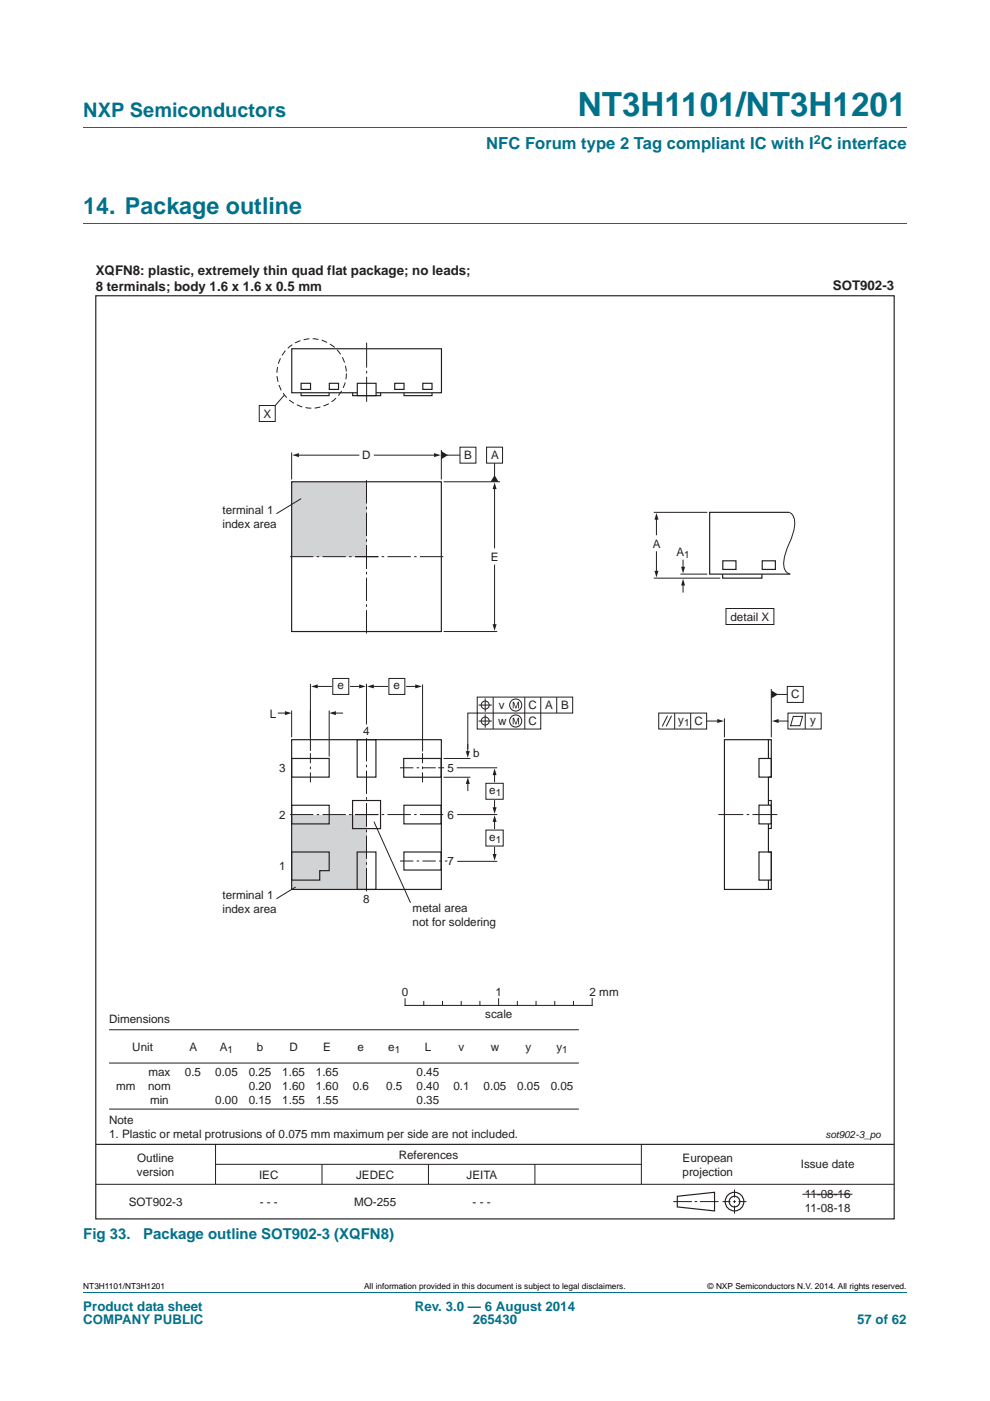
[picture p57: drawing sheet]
<svg xmlns="http://www.w3.org/2000/svg" width="210mm" height="297mm" viewBox="0 0 210 297" stroke-linecap="round" stroke-linejoin="round" font-family="sans-serif">
<defs><g id="words">
<text font-size="7" fill="#00718a" x="122.5" y="24.6">NT3H1101/NT3H1201</text>
<text font-size="4.9" fill="#00718a" x="17.7" y="45.4">14. Package outline</text>
<text font-size="4.2" fill="#00718a" x="17.7" y="24.9">NXP Semiconductors</text>
<text font-size="3.5" fill="#00718a" x="103.1" y="31.6">NFC Forum type 2 Tag compliant IC with I C interface</text>
<g font-size="3.2" fill="#00718a">
<text x="17.7" y="262.8">Fig 33.</text>
<text x="30.4" y="262.8">Package outline SOT902-3 (XQFN8)</text>
</g>
<g font-size="2.8" fill="#231f20">
<text x="20.3" y="58.3">XQFN8: plastic, extremely thin quad flat package; no leads;</text>
<text x="20.3" y="61.7">8 terminals; body 1.6 x 1.6 x 0.5 mm</text>
<text x="176.6" y="61.5">SOT902-3</text>
</g>
<g font-size="2.8" fill="#00718a">
<text x="17.7" y="277.9">Product data sheet</text>
<text x="17.7" y="280.8">COMPANY PUBLIC</text>
<text x="88" y="277.9">Rev. 3.0 — 6 August 2014</text>
<text x="100.3" y="280.8">265430</text>
<text x="181.8" y="280.8">57 of 62</text>
</g>
<text font-size="2.6" fill="#00718a" x="172.6" y="30.5">2</text>
<g font-size="2.5" fill="#231f20">
<text x="55.9" y="88.5">X</text>
<text x="76.8" y="97.3">D</text>
<text x="98.4" y="97.3">B</text>
<text x="104.1" y="97.3">A</text>
<text x="47.2" y="109.1">terminal 1</text>
<text x="47.2" y="112">index area</text>
<text x="104.1" y="118.9">E</text>
<text x="138.5" y="116.1">A</text>
<text x="143.5" y="117.8">A</text>
<text x="154.9" y="131.6">detail X</text>
<text x="71.6" y="146.2">e</text>
<text x="83.5" y="146.2">e</text>
<text x="167.8" y="148.1">C</text>
<text x="57.3" y="152.2">L</text>
<text x="77" y="155.8">4</text>
<text x="105.7" y="153.7">w</text>
<text x="105.8" y="150.3">v</text>
<text x="112.1" y="150.3">C</text>
<text x="112.1" y="153.7">C</text>
<text x="115.6" y="150.3">A</text>
<text x="119" y="150.3">B</text>
<text x="143.9" y="153.4">y</text>
<text x="147.3" y="153.7">C</text>
<text x="171.9" y="153.4">y</text>
<text x="100.3" y="160.5">b</text>
<text x="59.2" y="163.7">3</text>
<text x="94.9" y="163.7">5</text>
<text x="59.2" y="173.6">2</text>
<text x="94.9" y="173.6">6</text>
<text x="103.8" y="168.3">e</text>
<text x="103.8" y="178.2">e</text>
<text x="59.2" y="184.5">1</text>
<text x="94.9" y="183.4">7</text>
<text x="47.2" y="190.7">terminal 1</text>
<text x="77" y="191.5">8</text>
<text x="47.2" y="193.7">index area</text>
<text x="87.5" y="193.3">metal area</text>
<text x="87.5" y="196.3">not for soldering</text>
<text x="85.2" y="211.2">0</text>
<text x="102.9" y="215.8">scale</text>
<text x="105.1" y="211.2">1</text>
<text x="125.1" y="211.2">2 mm</text>
<text x="23.1" y="216.9">Dimensions</text>
<text x="28.1" y="222.8">Unit</text>
<text x="40.2" y="222.8">A</text>
<text x="46.6" y="222.8">A</text>
<text x="54.5" y="222.8">b</text>
<text x="61.4" y="222.8">D</text>
<text x="68.6" y="222.8">E</text>
<text x="75.8" y="222.8">e</text>
<text x="82.4" y="222.8">e</text>
<text x="90.1" y="222.8">L</text>
<text x="97.3" y="222.8">v</text>
<text x="104.1" y="222.8">w</text>
<text x="111.5" y="222.8">y</text>
<text x="118" y="222.8">y</text>
<text x="24.6" y="231.1">mm</text>
<text x="31.4" y="231.1">nom</text>
<text x="31.5" y="228.1">max</text>
<text x="39.2" y="228.1">0.5</text>
<text x="45.6" y="228.1">0.05</text>
<text x="52.8" y="228.1">0.25</text>
<text x="52.8" y="231.1">0.20</text>
<text x="59.9" y="228.1">1.65</text>
<text x="59.9" y="231.1">1.60</text>
<text x="67" y="228.1">1.65</text>
<text x="67" y="231.1">1.60</text>
<text x="74.8" y="231.1">0.6</text>
<text x="81.9" y="231.1">0.5</text>
<text x="88.3" y="228.1">0.45</text>
<text x="88.3" y="231.1">0.40</text>
<text x="96.2" y="231.1">0.1</text>
<text x="102.6" y="231.1">0.05</text>
<text x="109.7" y="231.1">0.05</text>
<text x="116.8" y="231.1">0.05</text>
<text x="23.1" y="238.3">Note</text>
<text x="31.8" y="234.1">min</text>
<text x="45.6" y="234.1">0.00</text>
<text x="52.8" y="234.1">0.15</text>
<text x="59.9" y="234.1">1.55</text>
<text x="67" y="234.1">1.55</text>
<text x="88.3" y="234.1">0.35</text>
<text x="23.1" y="241.3">1. Plastic or metal protrusions of 0.075 mm maximum per side are not included.</text>
<text x="84.6" y="245.7">References</text>
<text x="29" y="249.3">version</text>
<text x="29.1" y="246.3">Outline</text>
<text x="54.9" y="250">IEC</text>
<text x="75.5" y="250">JEDEC</text>
<text x="99" y="250">JEITA</text>
<text x="144.8" y="246.3">European</text>
<text x="144.8" y="249.3">projection</text>
<text x="169.8" y="247.7">Issue date</text>
<text x="27.3" y="255.6">SOT902-3</text>
<text x="55.1" y="255.6">- - -</text>
<text x="75.1" y="255.8">MO-255</text>
<text x="100.2" y="255.6">- - -</text>
<text x="170.7" y="254.1">11-08-16</text>
<text x="170.7" y="257">11-08-18</text>
</g>
<g font-size="2.1" fill="#231f20">
<text x="145.1" y="118.3">1</text>
<text x="145.1" y="153.9">1</text>
<text x="105.1" y="168.8">1</text>
<text x="105.1" y="178.7">1</text>
<text x="48.3" y="223.3">1</text>
<text x="83.7" y="223.3">1</text>
<text x="119.2" y="223.3">1</text>
<text x="175.1" y="241.4">sot902-3_po</text>
</g>
<g font-size="1.8">
<text x="17.7" y="273.3">NT3H1101/NT3H1201</text>
<text x="77.2" y="273.3">All information provided in this document is subject to legal disclaimers.</text>
<text x="150.1" y="273.3">© NXP Semiconductors N.V. 2014. All rights reserved.</text>
</g>
</g></defs>
<path d="M17.7 27h174.6M17.7 47.4h174.6M17.7 273.9h174.6" fill="none" stroke="#00718a" stroke-width=".21"/>
<g fill="none" stroke="#231f20" stroke-width=".21">
<path d="M23.1 218.3h99.7M85.9 211.8v1.4h39.7v-1.4M89.9 212.3v.9M93.9 212.3v.9M97.8 212.3v.9M101.8 212.3v.9M105.8 211.8v1.4M109.7 212.3v.9M113.7 212.3v.9M117.7 212.3v.9M121.6 212.3v.9M23.1 225.4h99.7"/>
<path d="M23.1 235.1h99.7M20.3 251.1h169.4M45.7 242.6v8.5M45.7 246.9h90.3M68.3 246.9v4.2M90.9 246.9v4.2M113.5 246.9v4.2M136 242.6v8.5M142.8 254.8h4M147.3 254.8h.6M148.5 254.8h3.9M153.2 254.8h1.7"/>
<path d="M155.5 254.8h.6M155.8 252.2v1.7M155.8 254.5v.5M155.8 255.6v1.7M156.6 254.8h1.7M170.2 253.2h10.6"/>
</g>
<g fill="none" stroke="#231f20" stroke-width=".25">
<path d="M20.3 62.7h169.4v195.7h-169.4zM20.3 242.6h169.4M143.7 253.6l7.9-.8v3.9l-7.9-.8z"/>
<circle cx="155.8" cy="254.8" r="1.98"/>
<circle cx="155.8" cy="254.8" r="1.13"/>
</g>
<path d="M61.9 102.1h15.8v15.9h-15.8z" fill="#d1d3d4"/>
<path d="M94.7 96.5h2.9M63.9 105.7l-5.3 3.2" fill="none" stroke="#231f20" stroke-width=".21"/>
<path d="M93.6 95.7l1.4 .8-1.4 .8z" fill="#231f20"/>
<path d="M97.6 94.8h3.3v3.4h-3.3zM104.9 98.2v2.8" fill="none" stroke="#231f20" stroke-width=".21"/>
<path d="M104.9 100.7l.8 1.4h-1.6z" fill="#231f20"/>
<path d="M79.4 96.5h12.9M103.2 94.8h3.4v3.4h-3.4z" fill="none" stroke="#231f20" stroke-width=".21"/>
<path d="M92.1 96.1l1.4 .4-1.4 .4z" fill="#231f20"/>
<path d="M63.1 96.5h13" fill="none" stroke="#231f20" stroke-width=".21"/>
<path d="M62 96.5l1.4-.4v.8z" fill="#231f20"/>
<path d="M104.9 103.4v12.8" fill="none" stroke="#231f20" stroke-width=".21"/>
<path d="M104.9 102.3l.4 1.4h-.8z" fill="#231f20"/>
<path d="M104.9 119.8v12.8" fill="none" stroke="#231f20" stroke-width=".21"/>
<path d="M104.5 132.3h.8l-.4 1.5z" fill="#231f20"/>
<path d="M75.3 118h18.8M77.7 115.6v18.8M80.2 118h-18.7M77.7 120.5v-18.8" fill="none" stroke="#231f20" stroke-width=".21" stroke-dasharray="4.9 .7 .5 .7" stroke-linecap="butt"/>
<path d="M63.9 81.3h2v1.3h-2zM63.9 83.3v.6h5.9v-.6M69.8 81.3h2v1.3h-2zM74.8 83.3v.6h5.9v-.6M75.8 83.3h-13.9v-9.4h31.7v9.4h-13.8M75.8 81.3h4v2.6h-4zM83.7 81.3h2v1.3h-2zM85.7 83.3v.6h5.9v-.6M89.7 81.3h1.9v1.3h-1.9zM61.9 102.1h31.7v31.8h-31.7z" fill="none" stroke="#231f20" stroke-width=".25"/>
<path d="M55 86h3.4v3.4h-3.4zM60.4 83.7l-2 2.3M61.9 95.9v5.8M93.6 95.4v6.3M94.1 102.1h11.9M94.1 133.9h11.4M164.7 147.2h2.3" fill="none" stroke="#231f20" stroke-width=".21"/>
<circle cx="66.1" cy="79.2" r="7.4" fill="none" stroke="#231f20" stroke-width=".21" stroke-dasharray="1.2 .7" stroke-linecap="butt"/>
<path d="M77.8 72.7v12.5" fill="none" stroke="#231f20" stroke-width=".21" stroke-dasharray="5.3 .7 .5 .7" stroke-linecap="butt"/>
<path d="M163.6 146.4l1.4 .8-1.4 .9z" fill="#231f20"/>
<path d="M164.9 152.9h2.2M167 145.5h3.4v3.4h-3.4z" fill="none" stroke="#231f20" stroke-width=".21"/>
<path d="M163.7 152.9l1.4-.5v.9z" fill="#231f20"/>
<path d="M149.9 152.9h2.5M167.1 151.2h7.1v3.4h-7.1zM168.3 151.9h1.9l-.5 2h-2zM170.8 151.2v3.4" fill="none" stroke="#231f20" stroke-width=".21"/>
<path d="M152.1 152.4l1.4 .5-1.4 .4z" fill="#231f20"/>
<path d="M139.7 151.2h10.2v3.4h-10.2zM141.6 151.7l-1.1 2.3M142.4 151.7l-1.1 2.3M143.1 151.2v3.4M146.5 151.2v3.4M153.7 152.3v4M163.6 146.1v10.2" fill="none" stroke="#231f20" stroke-width=".21"/>
<path d="M163 156.8h.6v8h-.6v5.9M161 170.7h2.6v4h-2.6zM161 160.8h2.6v4h-2.6zM163 160.8v-4h-9.3v31.8h9.3v-2M163 169.7h.6v6h-.6M163 174.7v6h.6v7.9h-.6M161 180.6h2.6v6h-2.6z" fill="none" stroke="#231f20" stroke-width=".25"/>
<path d="M164.9 172.7h-12.5" fill="none" stroke="#231f20" stroke-width=".21" stroke-dasharray="5.3 .7 .5 .7" stroke-linecap="butt"/>
<path d="M61.9 172.7h15.8v15.9h-15.8z" fill="#d1d3d4"/>
<path d="M74.3 145.5h2.2M62.7 188.1l-4.1 2.5" fill="none" stroke="#231f20" stroke-width=".21"/>
<path d="M75.3 172.7h18.8M77.7 170.3v18.8M77.7 175.2v-18.9M80.2 172.7h-18.7" fill="none" stroke="#231f20" stroke-width=".21" stroke-dasharray="4.9 .7 .5 .7" stroke-linecap="butt"/>
<path d="M76.2 145.1l1.4 .4-1.4 .5z" fill="#231f20"/>
<path d="M67.1 145.5h3.2" fill="none" stroke="#231f20" stroke-width=".21"/>
<path d="M66 145.5l1.4-.4v.9z" fill="#231f20"/>
<path d="M104.9 164.1v1.7" fill="none" stroke="#231f20" stroke-width=".21"/>
<path d="M104.9 162.9l.4 1.4h-.8z" fill="#231f20"/>
<path d="M104.9 169.7v1.7" fill="none" stroke="#231f20" stroke-width=".21"/>
<path d="M104.5 171.2h.8l-.4 1.4z" fill="#231f20"/>
<g fill="none" stroke="#231f20" stroke-width=".21">
<path d="M70.6 143.8h3.4v3.4h-3.4zM101.2 151.2h-2v7.5M103.1 166.1h3.6v3.4h-3.6z"/>
<circle cx="109.4" cy="149.5" r="1.28"/>
</g>
<path d="M108.8 148.8h.2l.4 1.2 .4-1.2h.3v1.4h-.2v-1.2l-.4 1.2h-.2l-.4-1.2v1.2h-.1z" fill="#231f20"/>
<circle cx="109.4" cy="152.9" r="1.28" fill="none" stroke="#231f20" stroke-width=".21"/>
<path d="M108.8 152.2h.2l.4 1.2 .4-1.2h.3v1.4h-.2v-1.2l-.4 1.2h-.2l-.4-1.2v1.2h-.1z" fill="#231f20"/>
<g fill="none" stroke="#231f20" stroke-width=".21">
<path d="M101.2 147.8h20.3v3.4h-20.3zM101.5 149.5h2.8M101.5 152.9h2.8M102.9 148.1v2.8M102.9 151.5v2.8M104.6 147.8v6.8M111.3 147.8v6.8M114.7 147.8v6.8h-13.5v-3.4M118.1 147.8v3.4M96.9 162.8h8.6M97 172.7h8.5M104.9 174v1.7"/>
<circle cx="102.9" cy="149.5" r=".85"/>
<circle cx="102.9" cy="152.9" r=".85"/>
</g>
<path d="M104.9 172.8l.4 1.5h-.8z" fill="#231f20"/>
<path d="M104.9 179.7v1.7" fill="none" stroke="#231f20" stroke-width=".21"/>
<path d="M104.5 181.1h.8l-.4 1.4z" fill="#231f20"/>
<path d="M65.8 145v14.2M77.7 145v8.6M86.2 145.5h2.2M92.9 162.8h1.3M103.1 176h3.6v3.4h-3.6zM97 182.6h8.5" fill="none" stroke="#231f20" stroke-width=".21"/>
<path d="M88.1 145.1l1.4 .4-1.4 .5z" fill="#231f20"/>
<path d="M79 145.5h3.2" fill="none" stroke="#231f20" stroke-width=".21"/>
<path d="M77.9 145.5l1.4-.4v.9z" fill="#231f20"/>
<path d="M82.5 143.8h3.4v3.4h-3.4zM89.6 145.1v14.2M99.2 157.8v1.7" fill="none" stroke="#231f20" stroke-width=".21"/>
<path d="M61.9 156.8h31.7v31.8h-31.7zM75.8 156.8h3.9v8h-3.9zM61.9 160.8h7.9v4h-7.9zM61.9 170.7h7.9v4h-7.9z" fill="none" stroke="#231f20" stroke-width=".25"/>
<path d="M98.8 159.3h.8l-.4 1.4z" fill="#231f20"/>
<path d="M99.2 165.9v1.7" fill="none" stroke="#231f20" stroke-width=".21"/>
<path d="M99.2 164.8l.4 1.4h-.8z" fill="#231f20"/>
<path d="M71 151.2h1.7M94.1 164.8h5.7M94.1 160.8h5.7" fill="none" stroke="#231f20" stroke-width=".21"/>
<path d="M85.6 160.8h8v4h-8z" fill="none" stroke="#231f20" stroke-width=".25"/>
<path d="M69.8 151.2l1.4-.4v.8z" fill="#231f20"/>
<path d="M59 151.2h1.7M69.8 150.6v9.8" fill="none" stroke="#231f20" stroke-width=".21"/>
<path d="M60.4 150.8l1.4 .4-1.4 .4z" fill="#231f20"/>
<path d="M144.9 123.9v1.6M61.9 150.6v5.7M65.8 150.6v5.7M79.3 174.2l7.8 17.2" fill="none" stroke="#231f20" stroke-width=".21"/>
<path d="M74.8 169.7h5.9v6h-5.9zM85.7 170.7h7.9v4h-7.9zM61.9 180.6h7.9v4h-2v2h-5.9zM75.8 180.6h3.9v8h-3.9zM85.7 180.6h7.9v3.9h-7.9z" fill="none" stroke="#231f20" stroke-width=".25"/>
<path d="M65.8 159.7v6.2M89.6 159.7v6.2" fill="none" stroke="#231f20" stroke-width=".21" stroke-dasharray="2.1 .7 .5 .7" stroke-linecap="butt"/>
<path d="M84.8 162.8h7.6M84.8 182.6h10.1" fill="none" stroke="#231f20" stroke-width=".21" stroke-dasharray="2.8 .7 .5 .7" stroke-linecap="butt"/>
<path d="M144.9 122.7l.4 1.4h-.8z" fill="#231f20"/>
<path d="M139.2 109.9v3.5" fill="none" stroke="#231f20" stroke-width=".21"/>
<path d="M139.2 108.8l.5 1.4h-.9z" fill="#231f20"/>
<path d="M144.9 118.8v1.7" fill="none" stroke="#231f20" stroke-width=".21"/>
<path d="M144.5 120.2h.8l-.4 1.4z" fill="#231f20"/>
<path d="M139.2 117v4.3" fill="none" stroke="#231f20" stroke-width=".21"/>
<path d="M138.8 121h.9l-.5 1.4z" fill="#231f20"/>
<path d="M138.7 108.6h11.3M167.4 108.6l.3 .2a2.4 2.4 0 0 1 .9 2.4 18.1 18.1 0 0 1-1.9 5.7 4.8 4.8 0 0 0 0 4.3l.9 .5M138.7 122.6h14.1M144.3 121.7h5.7M154 129h10.1v3.4h-10.1z" fill="none" stroke="#231f20" stroke-width=".21"/>
<path d="M153.3 118.9h2.8v1.8h-2.8zM161.7 118.9h2.8v1.8h-2.8zM167.4 108.6h-16.9v13.1h17.1M153.3 121.7v.9h8.3v-.9" fill="none" stroke="#231f20" stroke-width=".25"/>
<use href="#words"/>
</svg>
